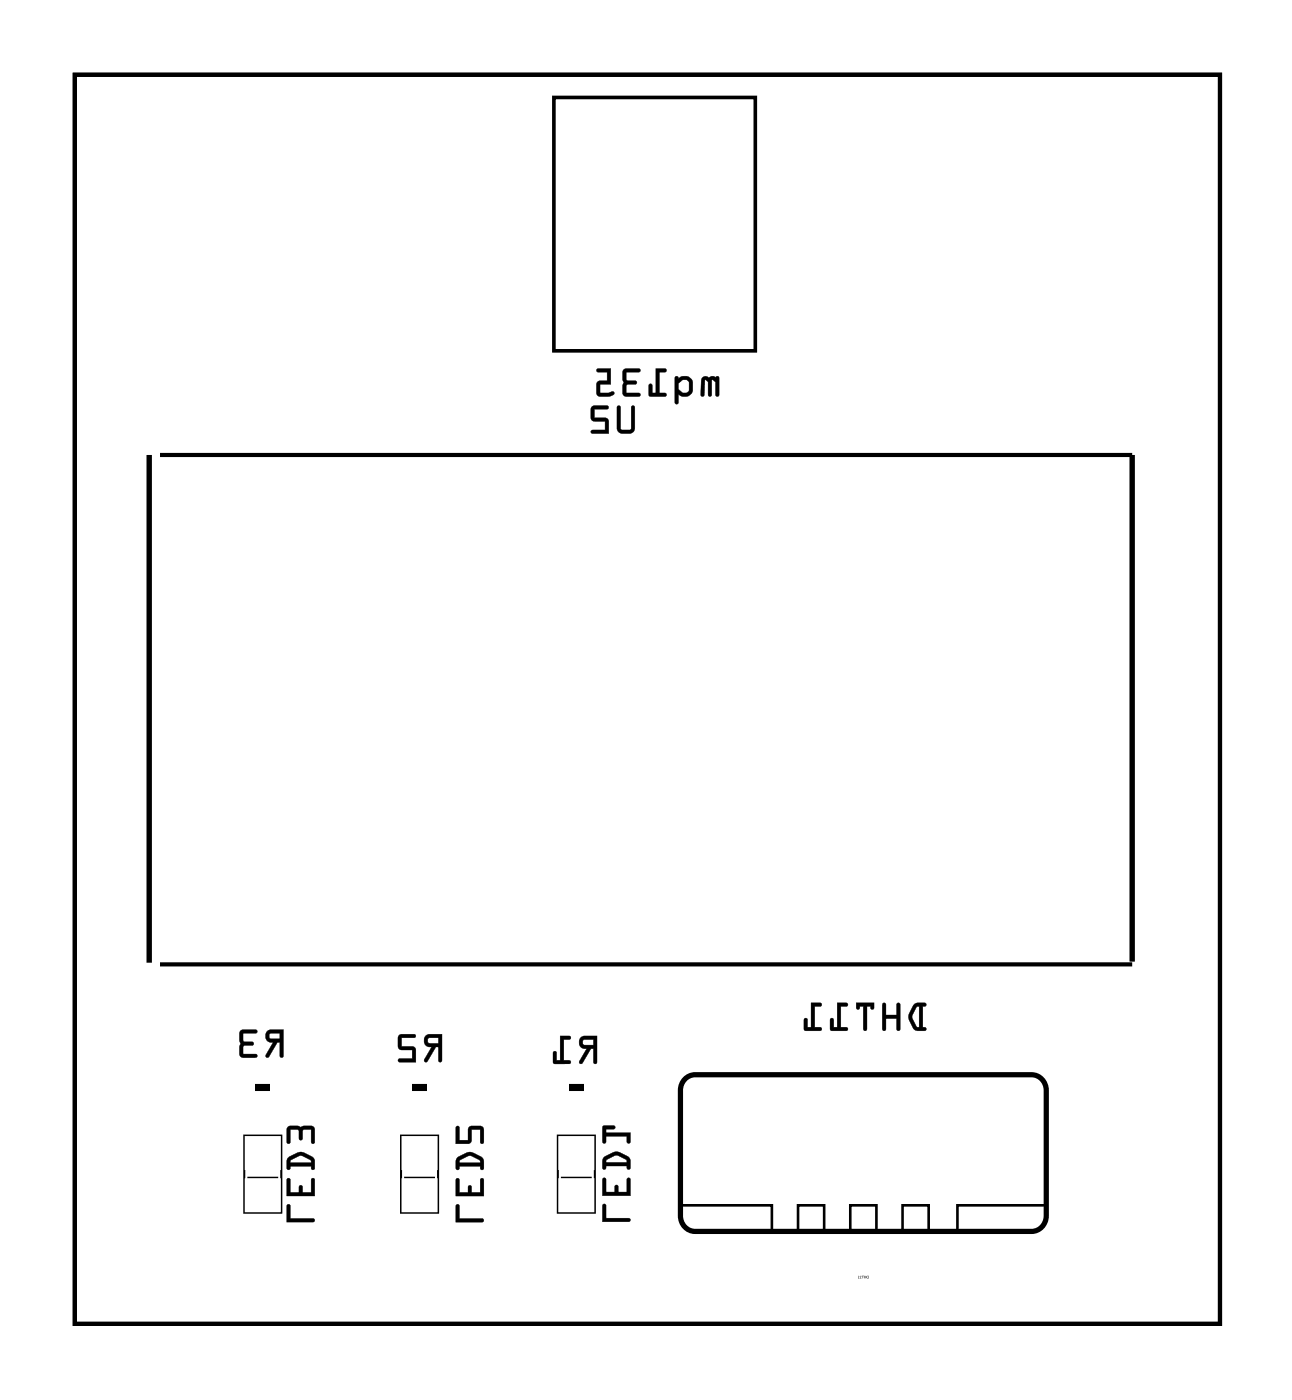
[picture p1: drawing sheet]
<svg xmlns="http://www.w3.org/2000/svg" width="63mm" height="68mm" viewBox="0 0 63 68" stroke-linecap="round" stroke-linejoin="round" font-family="sans-serif">
<path d="M3.6 3.6h55.7v60.8h-55.7z" fill="none" stroke="#000" stroke-width=".2"/>
<g fill="#000">
<path d="M12.4 52.7h.7v.4h-.7zM20 52.7h.7v.4h-.7zM27.7 52.7h.7v.4h-.7z"/>
<path d="M34.1 18.4v.9l.1-.1 .1-.7 .1 .1v.7l.2-.1v-.7l.2 .1v.6l.1 .1v-1zM32.8 18.3v1.3l.1 .1 .1-.1v-.4l.4 .1 .2-.2 .1-.5-.3-.3h-.2l-.2 .1-.1-.1zM33 18.6l.2-.1h.2l.1 .5-.3 .1-.2-.1zM31.9 17.9v1.2h-.2v-.4h-.1l-.1 .5 .8 .1v-.2h-.2v-1h.2l.1-.1zM30.3 18v1.2l.1 .1h.7v-.2h-.7l.1-.4h.4l.1-.1-.1-.1h-.4l-.1-.4h.6l.1-.1zM29 18v.1h.5v.4l-.5 .1v.6l.2 .1h.4a.15 .15 0 0 0 .2 0 .16 .16 0 0 0-.1-.3l-.5 .1v-.4h.5v-.8z"/>
<path d="M34.1 18.4l-.1 .8a.1 .1 0 0 0 .1 .1 .1 .1 0 0 0 .1-.1l.1-.7 .1 .1v.6a.1 .1 0 0 0 .1 .1 .1 .1 0 0 0 .1-.1v-.7l.2 .1v.6a.1 .1 0 0 0 .1 .1 .1 .1 0 0 0 .1-.1l-.1-.9zM34.2 18.4l.7-.1v1l-.1-.1v-.6l-.2-.1v.8l-.2-.1v-.6l-.1-.1-.1 .7-.1 .1zM32.8 18.3v1.3a.1 .1 0 0 0 .1 .1 .1 .1 0 0 0 .1-.1v-.4l.1 .1h.3l.3-.2v-.6l-.3-.2h-.2l-.2 .1-.1-.1zM32.8 18.3h.1a.19 .19 0 0 0 .3 0h.2l.2 .2v.6l-.2 .2h-.3l-.1-.2v.5h-.1h-.1zM33 18.6l.2-.1h.3v.5l-.3 .1-.2-.2zM33 18.6v.4l.2 .1 .3-.1-.1-.5h-.2zM31.9 17.9v1.2h-.2v-.3a.1 .1 0 0 0-.1-.1 .1 .1 0 0 0-.1 .1v.5h.8a.1 .1 0 0 0 .1-.1 .1 .1 0 0 0-.1-.1h-.2v-1h.2a.1 .1 0 0 0 .1-.1 .1 .1 0 0 0-.1-.1zM31.9 17.9l.5 .1-.1 .1h-.3v1h.3v.2l-.8-.1 .1-.5h.1v.4h.2zM30.3 18v1.2l.1 .1h.6a.1 .1 0 0 0 .1-.1 .1 .1 0 0 0-.1-.1h-.6l.1-.4h.4a.1 .1 0 0 0 .1-.1 .1 .1 0 0 0-.1-.1h-.4l-.1-.4h.6a.1 .1 0 0 0 .1-.1 .1 .1 0 0 0-.1-.1zM30.3 18h.8l-.1 .1h-.6l.1 .4h.4v.1v.1h-.4l-.1 .4h.7v.2h-.7l-.1-.1zM29 17.9v.2h.5v.4l-.5 .1v.6l.2 .1 .6-.1a.1 .1 0 0 0 .1-.1 .11 .11 0 0 0-.2-.1l-.5 .1v-.4h.5v-.8zM29 18l.7-.1v.8h-.5v.4l.6-.1v.1v.1l-.6 .1-.2-.1v-.6l.5-.1v-.4h-.5z"/>
<path d="M3.6 3.6v60.8h55.7v-60.8zM3.6 3.6h55.7v60.8h-55.7z"/>
<path d="M30 19.8v1.1l.1 .2h.6l.2-.3-.1-1-.1-.1v.1v1.1h-.4l-.1-.1v-1zM28.8 19.8l-.1 .6 .2 .1h.5v.4h-.6l-.1 .1 .9 .1-.1-.7-.6-.1v-.4h.6l.1-.1z"/>
<path d="M30 19.7v1.1l.1 .2 .2 .1h.4l.1-.2 .1-1.1a.1 .1 0 0 0-.1-.1 .1 .1 0 0 0-.1 .1v1.1h-.4l-.1-.1v-1zM30 19.8h.1l.1 1 .1 .1h.4v-1.1v-.1l.1 .1v1l-.1 .3h-.5l-.2-.2zM28.8 19.8v.6l.6 .1v.4h-.6a.1 .1 0 0 0-.1 .1 .1 .1 0 0 0 .1 .1h.8l-.1-.7-.6-.1v-.4h.6a.1 .1 0 0 0 .1-.1 .1 .1 0 0 0-.1-.1zM28.8 19.8h.8l-.1 .1h-.6v.4l.6 .1 .1 .7-.9-.1 .1-.1h.6v-.4h-.5l-.2-.1z"/>
<path d="M13 50.2a.32 .32 0 0 0-.1 .3 .32 .32 0 0 0 .4 .2l-.4 .7h.1l.5-.7h.1v.6l.1 .1 .1-1.3zM13.1 50.3h.5v.2h-.5zM11.7 50.1v1.2l.1 .1h.7v-.1h-.7v-.4l.5-.1v-.1l-.5-.1v-.3h.6l.1-.2z"/>
<path d="M13 50.1a.32 .32 0 0 0-.1 .4 .32 .32 0 0 0 .4 .2l-.4 .6a.1 .1 0 0 0 0 .1 .1 .1 0 0 0 .2 0l.4-.7h.1v.6a.1 .1 0 0 0 .1 .1 .1 .1 0 0 0 .1-.1v-1.2h-.6zM13 50.2l.8-.1-.1 1.3-.1-.1v-.6h-.1l-.4 .7h-.2l.4-.7a.31 .31 0 0 1-.4-.2 .31 .31 0 0 1 .1-.3zM13.1 50.3h.5v.2h-.5zM13.1 50.3v.2h.5v-.3zM11.7 50.1l-.1 1.2 .2 .1h.6a.1 .1 0 0 0 .1-.1 .1 .1 0 0 0-.1 0h-.6v-.4h.4a.1 .1 0 0 0 .1-.1 .1 .1 0 0 0-.1-.1l-.4-.1v-.3h.6a.1 .1 0 0 0 .1-.1 .1 .1 0 0 0-.1-.1zM11.7 50.1h.8l-.1 .1h-.6v.4l.5 .1v.1l-.5 .1v.4h.7v.1h-.7l-.1-.1z"/>
<path d="M14 58.6l-.1 .8h1.4l-.1-.1h-1.1v-.7zM14 57.3l-.1 .9h1.4l-.1-.9-.1 .1v.6h-.4v-.3l-.1-.1-.1 .1v.3h-.4v-.7zM14 56.3l-.1 .5 .1 .1 .1-.2h1v.2h.1l.1-.6a.8 .8 0 0 0-1.2-.1zM14.1 56.4l.5-.2 .5 .2v.1h-1zM14 54.8v.8l.1-.1v-.6l.4 .1v.4l.1 .1 .1-.1v-.4l.4-.1v.7h.2v-.7l-.1-.1z"/>
<path d="M14 58.6l-.1 .8h1.3a.1 .1 0 0 0 .1-.1 .1 .1 0 0 0-.1-.1l-1.1 .1v-.7zM14 58.6h.1v.7h1.1l.1 .1h-1.4zM14 57.3l-.1 .9h1.4v-.8a.1 .1 0 0 0-.1-.1 .1 .1 0 0 0-.1 .1v.6h-.4v-.3a.1 .1 0 0 0-.1-.1 .1 .1 0 0 0-.1 .1v.3h-.4v-.7zM14 57.3l.1 .1v.6h.4v-.3h.1h.1v.3h.4v-.6l.1-.1 .1 .9h-1.4zM14 56.3l-.1 .5a.1 .1 0 0 0 .1 .1 .1 .1 0 0 0 .1-.1v-.1h1v.1a.1 .1 0 0 0 .1 .1 .1 .1 0 0 0 .1-.1v-.5l-.5-.2-.3-.1zM14 56.3l.4-.2h.4l.4 .2 .1 .5-.1 .1-.1-.2h-1v.1l-.1 .1-.1-.4zM14.1 56.4l.5-.2 .5 .2v.1h-1zM14.1 56.4v.2h1v-.2l-.4-.2zM14 54.8l-.1 .7a.1 .1 0 0 0 .1 .1 .1 .1 0 0 0 .1-.1v-.6l.4 .1v.4a.1 .1 0 0 0 .1 .1 .1 .1 0 0 0 .1-.1v-.4l.4-.1v.6a.1 .1 0 0 0 .1 .1 .1 .1 0 0 0 .1-.1v-.6l-.1-.1zM14 54.8h1.2l.1 .1v.7h-.2v-.7l-.4 .1v.4h-.1h-.1v-.4l-.4-.1v.6l-.1 .1z"/>
<path d="M20.7 50.4a.32 .32 0 0 0-.1 .4 .32 .32 0 0 0 .4 .1l-.4 .7h.1l.5-.7h.1v.7l.1 .1 .1-1.4zM20.8 50.5h.5v.2h-.5zM19.4 50.3v.7l.1 .1h.5v.4h-.6l-.1 .1 .9 .1v-.8h-.7v-.4h.6l.1-.1z"/>
<path d="M20.7 50.4a.32 .32 0 0 0-.1 .4 .32 .32 0 0 0 .4 .1l-.4 .6a.11 .11 0 0 0 .1 .2 .1 .1 0 0 0 .1-.1l.4-.7h.1v.7a.1 .1 0 0 0 .1 .1 .1 .1 0 0 0 .1-.1v-1.3h-.6zM20.7 50.4l.8-.1-.1 1.3h-.1v-.7h-.1l-.4 .7h-.2l.4-.7a.31 .31 0 0 1-.4-.1 .31 .31 0 0 1 .1-.4zM20.8 50.5h.5v.2h-.5zM20.8 50.5v.2h.5v-.2zM19.4 50.3v.7l.6 .1v.4h-.6a.1 .1 0 0 0-.1 .1 .1 .1 0 0 0 .1 .1h.8v-.8h-.7v-.4h.6a.1 .1 0 0 0 .1-.1 .1 .1 0 0 0-.1-.1zM19.4 50.4h.8l-.1 .1h-.6v.4h.7v.8l-.8-.1v-.1h.6v-.4h-.5l-.1-.1z"/>
<path d="M22.2 58.6v.8h1.3l-.1-.1h-1.1v-.7zM22.2 57.3v.9h1.3v-.9l-.2 .1v.6h-.4v-.3l-.1-.1v.1l-.1 .3h-.4v-.6zM22.2 56.3v.5v.1l.1-.2h1l.1 .2h.1v-.6a.8 .8 0 0 0-1.2-.1zM22.3 56.4l.5-.2 .5 .2v.1h-1zM22.2 54.8v.8h.7v-.7h.4v.7h.2v-.7l-.1-.1h-.6l-.1 .7h-.4v-.7z"/>
<path d="M22.2 58.6l-.1 .8h1.3a.1 .1 0 0 0 .1-.1 .1 .1 0 0 0-.1 0h-1.1v-.7zM22.2 58.6h.1v.7h1.1l.1 .1h-1.3zM22.2 57.3l-.1 .9h1.4v-.8a.1 .1 0 0 0-.1-.1 .1 .1 0 0 0-.1 .1v.6h-.4v-.3a.1 .1 0 0 0-.1-.1 .1 .1 0 0 0-.1 .1v.3h-.4v-.7zM22.2 57.3l.1 .1v.6h.5v-.3h.1v.3h.4v-.6l.2-.1v.9h-1.3zM22.2 56.3l-.1 .5a.1 .1 0 0 0 .1 .1 .1 .1 0 0 0 .1-.1v-.1h1v.1a.1 .1 0 0 0 .1 .1 .1 .1 0 0 0 .1-.1v-.5l-.5-.2-.3-.1zM22.2 56.3l.5-.2h.3l.5 .2v.5l-.1 .1-.1-.2h-1v.1l-.1 .1v-.4zM22.3 56.4l.5-.2 .5 .2v.1h-1zM22.3 56.4v.2h1v-.2l-.4-.2zM22.2 54.8l-.1 .8h.8v-.7h.4v.6a.1 .1 0 0 0 .1 .1 .1 .1 0 0 0 .1-.1v-.6l-.1-.1h-.6l-.1 .7h-.4v-.7zM22.2 54.8h.1v.7h.5v-.7h.6l.1 .1v.7h-.1l-.1-.7h-.4v.7h-.7z"/>
<path d="M28.2 50.5a.32 .32 0 0 0 0 .3 .32 .32 0 0 0 .3 .2l-.3 .7h.1l.4-.7h.1v.7h.2v-1.3zM28.4 50.6h.4v.2h-.4zM27.2 50.4v1.2h-.1l-.1-.4-.1-.1v.6h.8v-.1h-.3v-1h.3v-.2z"/>
<path d="M28.2 50.5a.32 .32 0 0 0 0 .3 .32 .32 0 0 0 .3 .2l-.3 .6a.1 .1 0 0 0 0 .1 .1 .1 0 0 0 .1 0l.4-.7h.1v.7a.1 .1 0 0 0 .1 .1 .1 .1 0 0 0 .1-.1v-1.3h-.6zM28.2 50.5l.8-.1v1.3h-.2v-.7h-.1l-.4 .7h-.1l.3-.7a.31 .31 0 0 1-.3-.2 .31 .31 0 0 1 0-.3zM28.4 50.6h.4v.2h-.4zM28.3 50.6l.1 .2h.4v-.3zM27.2 50.4v1.2h-.1v-.4a.1 .1 0 0 0-.1-.1 .1 .1 0 0 0-.1 .1v.5l.8 .1a.1 .1 0 0 0 .1-.1 .1 .1 0 0 0-.1-.1h-.3v-1h.3a.1 .1 0 0 0 .1-.1 .1 .1 0 0 0-.1-.1zM27.2 50.4h.5v.1h-.3v1.1h.3v.1h-.8v-.6l.1 .1v.4h.2z"/>
<path d="M29.3 58.6v.8h1.3v-.2h-1.1l-.1-.6zM29.3 57.3v.8h1.3v-.8l-.1 .1v.6h-.4l-.1-.3v-.1l-.1 .1v.3h-.4l-.1-.7zM29.4 56.3l-.1 .5 .1 .1 .1-.2h1v.2h.1v-.6a.8 .8 0 0 0-1.2-.1zM29.5 56.4l.5-.2 .4 .2 .1 .1h-1zM29.3 54.8v.8h.1l.1-.3h1v.3h.1v-.5h-1.1v-.2h.3l.1-.1z"/>
<path d="M29.3 58.6v.8h1.3a.1 .1 0 0 0 .1-.1 .1 .1 0 0 0-.1-.1h-1.1v-.6zM29.3 58.6h.1v.7h1.2v.1h-1.3zM29.3 57.3v.9h1.4v-.8a.1 .1 0 0 0-.1-.1 .1 .1 0 0 0-.1 .1v.6h-.4v-.3a.1 .1 0 0 0-.1-.1 .1 .1 0 0 0-.1 .1v.3h-.4v-.7zM29.3 57.3h.1v.7h.5v-.3l.1-.1v.1v.3h.5v-.6l.1-.1v.8h-1.3zM29.4 56.3l-.1 .5a.1 .1 0 0 0 .1 .1 .1 .1 0 0 0 .1-.1v-.1h1v.1a.1 .1 0 0 0 .1 .1 .1 .1 0 0 0 .1-.1l-.1-.5-.5-.3h-.2zM29.4 56.3l.4-.2h.3l.5 .2v.5h-.1v-.1h-1.1v.1l-.1 .1v-.4zM29.5 56.4l.5-.2 .4 .2 .1 .1h-1zM29.5 56.4l-.1 .1h1.1l-.1-.1-.4-.2zM29.3 54.8v.7a.1 .1 0 0 0 .1 .1 .1 .1 0 0 0 .1-.1v-.2h1v.2a.1 .1 0 0 0 .1 .1 .1 .1 0 0 0 .1-.1v-.4h-1.2v-.2h.3a.1 .1 0 0 0 .1-.1 .1 .1 0 0 0-.1-.1zM29.3 54.8h.6l-.1 .1h-.4v.2h1.2v.5h-.1v-.3h-1.1v.3h-.1z"/>
<path d="M44.4 48.9a.81 .81 0 0 0 0 1.1l.5 .1 .1-.1h-.2v-1.1h.2v-.1h-.4zM44.6 49l.1-.1v1.1l-.2-.1-.2-.4zM42.9 48.8v1.3h.2v-.6h.5v.6h.1v-1.3h-.1v.6h-.5v-.6zM41.6 48.8l.1 .3h.1v-.2h.2v1.1l.1 .1v-1.2h.2v.2h.1l.1-.3zM40.7 48.8v1.2h-.2v-.4l-.1-.1-.1 .6h.9v-.1h-.3v-1.1h.3v-.1zM39.4 48.8v1.2h-.2v-.4l-.1-.1v.6h.8v-.1h-.3v-1.1h.3v-.1z"/>
<path d="M44.4 48.9l-.2 .5v.2l.3 .5h.4a.1 .1 0 0 0 .1-.1 .1 .1 0 0 0-.1-.1l-.1 .1v-1.1l.1 .1a.1 .1 0 0 0 .1-.1 .1 .1 0 0 0-.1-.1zM44.4 48.9l.2-.1h.4v.1h-.2v1.1h.2v.1h-.5l-.3-.5v-.3zM44.6 49l.1-.1v1.1l-.2-.1-.2-.4zM44.6 49l-.3 .5 .2 .4 .2 .1v-1.1zM42.9 48.8v1.2a.1 .1 0 0 0 .1 .1 .1 .1 0 0 0 .1-.1v-.5h.5v.5a.1 .1 0 0 0 .1 .1 .1 .1 0 0 0 .1-.1v-1.1a.1 .1 0 0 0-.1-.1 .1 .1 0 0 0-.1 .1v.5h-.5v-.6zM42.9 48.8h.1l.1 .6h.5v-.6h.1v1.3h-.1v-.6h-.5l-.1 .6h-.1zM41.6 48.8v.2a.1 .1 0 0 0 .1 .1 .11 .11 0 0 0 .1-.2h.2v1.1a.1 .1 0 0 0 0 .1 .1 .1 0 0 0 .1-.1v-1.1h.2a.11 .11 0 0 0 0 .2 .11 .11 0 0 0 .2-.1v-.2zM41.6 48.8h.9l-.1 .3-.1-.2h-.2v1.2l-.1-.1v-1.1h-.2l-.1 .2zM40.7 48.8v1.2h-.2v-.4a.1 .1 0 0 0-.1-.1 .1 .1 0 0 0-.1 .1l.1 .5h.7a.1 .1 0 0 0 .1-.1 .1 .1 0 0 0-.1-.1l-.2 .1v-1.1l.2 .1a.1 .1 0 0 0 .1-.1 .1 .1 0 0 0-.1-.1zM40.7 48.8h.5v.1h-.3v1.1h.3v.1h-.8v-.6l.1 .1v.4h.2zM39.4 48.8v1.2h-.2l.1-.4a.1 .1 0 0 0-.1-.1 .1 .1 0 0 0-.1 .1v.5h.8a.1 .1 0 0 0 .1-.1 .1 .1 0 0 0-.1-.1l-.3 .1v-1.1l.3 .1a.1 .1 0 0 0 .1-.1 .1 .1 0 0 0-.1-.1zM39.4 48.8h.5v.1h-.3v1.1h.3v.1h-.8v-.6l.1 .1v.4h.2z"/>
<path d="M42.1 62.1l.1 .1v-.2zM42.1 62.1l.1-.1v.2zM42.1 62.1l.1 .1zM42.1 62.1l.1 .1zM42 62v.2v-.1l.1 .1v-.2zM42 62h.1v.2v-.1l-.1 .1zM41.9 62v.2l.1-.2zM41.9 62h.1l-.1 .2zM41.8 62v.2h.1zM41.8 62l.1 .2zM41.7 62v.2h.1zM41.7 62l.1 .2z"/>
<path d="M42.1 62.1l.1 .1v-.2zM42.1 62.1l.1 .1zM42 62v.2v-.1l.1 .1v-.2zM41.9 62v.2l.1-.2zM41.8 62l.1 .2zM41.7 62l.1 .2z"/>
</g>
<path d="M7.3 22.1v24.7M7.8 22.1h47.2v24.7M7.8 46.9h47.2" fill="none" stroke="#000" stroke-width=".23"/>
<path d="M26.9 4.7h9.8v12.4h-9.8z" fill="none" stroke="#000" stroke-width=".18"/>
<path d="M33.3 52.5l.5-.2h16.3a.74 .74 0 0 1 .8 .7v6.1a.74 .74 0 0 1-.8 .8h-16.3a.74 .74 0 0 1-.7-.8v-6.1z" fill="none" stroke="#000" stroke-width=".25"/>
<path d="M33.1 58.6h4.4v1.3M38.8 59.9v-1.3h1.3v1.3M41.3 59.9v-1.3h1.3v1.3M43.9 59.9v-1.3h1.2v1.3M50.9 58.6h-4.4v1.3" fill="none" stroke="#000" stroke-width=".13"/>
<path d="M11.9 55.2h1.8v3.8h-1.8zM12 57.3h1.5M19.5 55.2h1.8v3.8h-1.8zM19.6 57.3h1.5M27.1 55.2h1.8v3.8h-1.8zM27.3 57.3h1.5" fill="none" stroke="#000" stroke-width=".1"/>
<circle cx="17.9" cy="45.9" r=".45" fill="#fff"/>
<circle cx="17.9" cy="45.9" r=".45" fill="none" stroke="#fff" stroke-width=".58"/>
<circle cx="12.8" cy="23.1" r=".45" fill="#fff"/>
<circle cx="12.8" cy="23.1" r=".45" fill="none" stroke="#fff" stroke-width=".58"/>
<circle cx="15.4" cy="23.1" r=".45" fill="#fff"/>
<circle cx="15.4" cy="23.1" r=".45" fill="none" stroke="#fff" stroke-width=".58"/>
<circle cx="17.9" cy="23.1" r=".45" fill="#fff"/>
<circle cx="17.9" cy="23.1" r=".45" fill="none" stroke="#fff" stroke-width=".58"/>
<circle cx="20.4" cy="23.1" r=".45" fill="#fff"/>
<circle cx="20.4" cy="23.1" r=".45" fill="none" stroke="#fff" stroke-width=".58"/>
<circle cx="23" cy="23.1" r=".45" fill="#fff"/>
<circle cx="23" cy="23.1" r=".45" fill="none" stroke="#fff" stroke-width=".58"/>
<circle cx="15.4" cy="45.9" r=".45" fill="#fff"/>
<circle cx="15.4" cy="45.9" r=".45" fill="none" stroke="#fff" stroke-width=".58"/>
<circle cx="12.8" cy="45.9" r=".45" fill="#fff"/>
<circle cx="12.8" cy="45.9" r=".45" fill="none" stroke="#fff" stroke-width=".58"/>
<circle cx="20.4" cy="45.9" r=".45" fill="#fff"/>
<circle cx="20.4" cy="45.9" r=".45" fill="none" stroke="#fff" stroke-width=".58"/>
<circle cx="25.5" cy="23.1" r=".45" fill="#fff"/>
<circle cx="25.5" cy="23.1" r=".45" fill="none" stroke="#fff" stroke-width=".58"/>
<circle cx="28" cy="23.1" r=".45" fill="#fff"/>
<circle cx="28" cy="23.1" r=".45" fill="none" stroke="#fff" stroke-width=".58"/>
<circle cx="30.6" cy="23.1" r=".45" fill="#fff"/>
<circle cx="30.6" cy="23.1" r=".45" fill="none" stroke="#fff" stroke-width=".58"/>
<circle cx="33.1" cy="23.1" r=".45" fill="#fff"/>
<circle cx="33.1" cy="23.1" r=".45" fill="none" stroke="#fff" stroke-width=".58"/>
<circle cx="35.6" cy="23.1" r=".45" fill="#fff"/>
<circle cx="35.6" cy="23.1" r=".45" fill="none" stroke="#fff" stroke-width=".58"/>
<circle cx="38.2" cy="23.1" r=".45" fill="#fff"/>
<circle cx="38.2" cy="23.1" r=".45" fill="none" stroke="#fff" stroke-width=".58"/>
<circle cx="40.7" cy="23.1" r=".45" fill="#fff"/>
<circle cx="40.7" cy="23.1" r=".45" fill="none" stroke="#fff" stroke-width=".58"/>
<circle cx="43.3" cy="23.1" r=".45" fill="#fff"/>
<circle cx="43.3" cy="23.1" r=".45" fill="none" stroke="#fff" stroke-width=".58"/>
<circle cx="45.8" cy="23.1" r=".45" fill="#fff"/>
<circle cx="45.8" cy="23.1" r=".45" fill="none" stroke="#fff" stroke-width=".58"/>
<circle cx="48.3" cy="23.1" r=".45" fill="#fff"/>
<circle cx="48.3" cy="23.1" r=".45" fill="none" stroke="#fff" stroke-width=".58"/>
<circle cx="30.6" cy="45.9" r=".45" fill="#fff"/>
<circle cx="30.6" cy="45.9" r=".45" fill="none" stroke="#fff" stroke-width=".58"/>
<circle cx="33.1" cy="45.9" r=".45" fill="#fff"/>
<circle cx="33.1" cy="45.9" r=".45" fill="none" stroke="#fff" stroke-width=".58"/>
<circle cx="35.6" cy="45.9" r=".45" fill="#fff"/>
<circle cx="35.6" cy="45.9" r=".45" fill="none" stroke="#fff" stroke-width=".58"/>
<circle cx="38.2" cy="45.9" r=".45" fill="#fff"/>
<circle cx="38.2" cy="45.9" r=".45" fill="none" stroke="#fff" stroke-width=".58"/>
<circle cx="40.7" cy="45.9" r=".45" fill="#fff"/>
<circle cx="40.7" cy="45.9" r=".45" fill="none" stroke="#fff" stroke-width=".58"/>
<circle cx="43.3" cy="45.9" r=".45" fill="#fff"/>
<circle cx="43.3" cy="45.9" r=".45" fill="none" stroke="#fff" stroke-width=".58"/>
<circle cx="45.8" cy="45.9" r=".45" fill="#fff"/>
<circle cx="45.8" cy="45.9" r=".45" fill="none" stroke="#fff" stroke-width=".58"/>
<circle cx="48.3" cy="45.9" r=".45" fill="#fff"/>
<circle cx="48.3" cy="45.9" r=".45" fill="none" stroke="#fff" stroke-width=".58"/>
<circle cx="23" cy="45.9" r=".45" fill="#fff"/>
<circle cx="23" cy="45.9" r=".45" fill="none" stroke="#fff" stroke-width=".58"/>
<circle cx="25.5" cy="45.9" r=".45" fill="#fff"/>
<circle cx="25.5" cy="45.9" r=".45" fill="none" stroke="#fff" stroke-width=".58"/>
<circle cx="28" cy="45.9" r=".45" fill="#fff"/>
<circle cx="28" cy="45.9" r=".45" fill="none" stroke="#fff" stroke-width=".58"/>
<circle cx="35.6" cy="15.4" r=".49" fill="#fff"/>
<circle cx="35.6" cy="15.4" r=".49" fill="none" stroke="#fff" stroke-width=".61" stroke-linecap="butt"/>
<circle cx="33.1" cy="15.4" r=".49" fill="#fff"/>
<circle cx="33.1" cy="15.4" r=".49" fill="none" stroke="#fff" stroke-width=".61" stroke-linecap="butt"/>
<path d="M33.1 15.4h.1" fill="none" stroke="#fff" stroke-width=".25"/>
<circle cx="30.5" cy="15.4" r=".49" fill="#fff"/>
<circle cx="30.5" cy="15.4" r=".49" fill="none" stroke="#fff" stroke-width=".61" stroke-linecap="butt"/>
<circle cx="28" cy="15.4" r=".49" fill="#fff"/>
<circle cx="28" cy="15.4" r=".49" fill="none" stroke="#fff" stroke-width=".61" stroke-linecap="butt"/>
<circle cx="38.2" cy="56.1" r=".76" fill="#fff"/>
<circle cx="38.2" cy="56.1" r=".76" fill="none" stroke="#fff" stroke-width=".61" stroke-linecap="butt"/>
<circle cx="40.7" cy="56.1" r=".76" fill="#fff"/>
<circle cx="40.7" cy="56.1" r=".76" fill="none" stroke="#fff" stroke-width=".61" stroke-linecap="butt"/>
<circle cx="43.3" cy="56.1" r=".76" fill="#fff"/>
<circle cx="43.3" cy="56.1" r=".76" fill="none" stroke="#fff" stroke-width=".61" stroke-linecap="butt"/>
<circle cx="45.8" cy="56.1" r=".76" fill="#fff"/>
<circle cx="45.8" cy="56.1" r=".76" fill="none" stroke="#fff" stroke-width=".61" stroke-linecap="butt"/>
<path d="M27.3 57.4h1.5v1.4h-1.5z" fill="#fff"/>
<path d="M27.3 57.4h1.5v1.4h-1.5z" fill="none" stroke="#fff" stroke-width=".25"/>
<path d="M27.3 55.4h1.5v1.4h-1.5z" fill="#fff"/>
<path d="M27.3 55.4h1.5v1.4h-1.5z" fill="none" stroke="#fff" stroke-width=".25"/>
<path d="M19.6 57.4h1.5v1.4h-1.5z" fill="#fff"/>
<path d="M19.6 57.4h1.5v1.4h-1.5z" fill="none" stroke="#fff" stroke-width=".25"/>
<path d="M19.6 55.4h1.5v1.4h-1.5z" fill="#fff"/>
<path d="M19.6 55.4h1.5v1.4h-1.5z" fill="none" stroke="#fff" stroke-width=".25"/>
<path d="M12 57.4h1.5v1.4h-1.5z" fill="#fff"/>
<path d="M12 57.4h1.5v1.4h-1.5z" fill="none" stroke="#fff" stroke-width=".25"/>
<path d="M12 55.4h1.5v1.4h-1.5z" fill="#fff"/>
<path d="M12 55.4h1.5v1.4h-1.5z" fill="none" stroke="#fff" stroke-width=".25"/>
<path d="M12.3 51.9h.9v.7h-.9z" fill="#fff"/>
<path d="M12.3 51.9h.9v.7h-.9z" fill="none" stroke="#fff" stroke-width=".25"/>
<path d="M12.3 53.2h.9v.7h-.9z" fill="#fff"/>
<path d="M12.3 53.2h.9v.7h-.9z" fill="none" stroke="#fff" stroke-width=".25"/>
<path d="M19.9 51.9h.9v.7h-.9z" fill="#fff"/>
<path d="M19.9 51.9h.9v.7h-.9z" fill="none" stroke="#fff" stroke-width=".25"/>
<path d="M19.9 53.2h.9v.7h-.9z" fill="#fff"/>
<path d="M19.9 53.2h.9v.7h-.9z" fill="none" stroke="#fff" stroke-width=".25"/>
<path d="M27.6 51.9h.9v.7h-.9z" fill="#fff"/>
<path d="M27.6 51.9h.9v.7h-.9z" fill="none" stroke="#fff" stroke-width=".25"/>
<path d="M27.6 53.2h.9v.7h-.9z" fill="#fff"/>
<path d="M27.6 53.2h.9v.7h-.9z" fill="none" stroke="#fff" stroke-width=".25"/>
<circle cx="31.7" cy="52" r=".35" fill="#fff"/>
<circle cx="31.7" cy="52" r=".35" fill="none" stroke="#fff" stroke-width=".55"/>
</svg>
